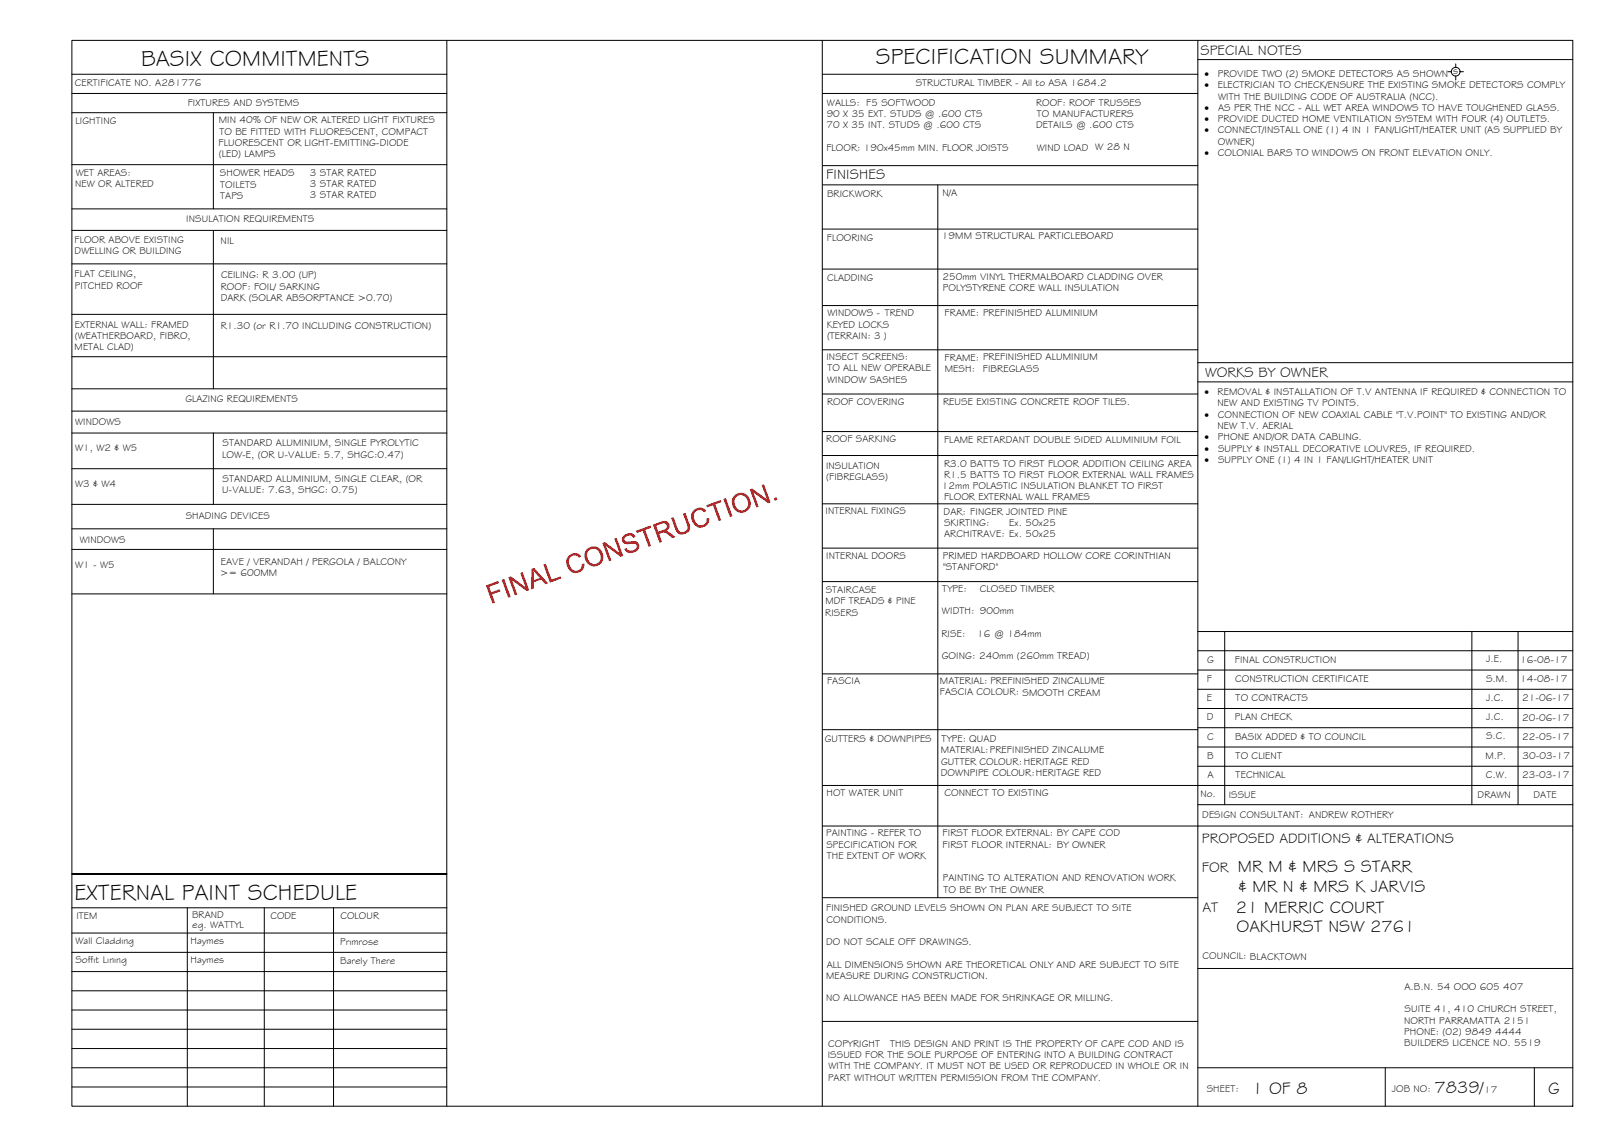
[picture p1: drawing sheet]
<svg xmlns="http://www.w3.org/2000/svg" width="420mm" height="297mm" viewBox="0 0 420 297" stroke-linecap="round" stroke-linejoin="round" font-family="sans-serif">
<defs><g id="words">
<g font-size="5.9">
<text x="36.7" y="17.2">BASIX COMMITMENTS</text>
<text x="227.6" y="16.8">SPECIFICATION SUMMARY</text>
<text x="19.4" y="233.8">EXTERNAL PAINT SCHEDULE</text>
</g>
<g font-size="4.5">
<text x="321.7" y="226.7">MR M &amp; MRS S STARR</text>
<text x="321.8" y="231.7">&amp; MR N &amp; MRS K JARVIS</text>
<text x="321.1" y="237.2">21 MERRIC COURT</text>
<text x="321.3" y="242.2">OAKHURST NSW 2761</text>
<text x="325.3" y="284.2">1 OF 8</text>
<text x="372.7" y="284.1">7839/</text>
<text x="402.3" y="284.2">G</text>
</g>
<g font-size="3.7">
<text x="311.9" y="14.3">SPECIAL NOTES</text>
<text x="214.7" y="46.6">FINISHES</text>
<text x="313.1" y="98.1">WORKS BY OWNER</text>
<text x="312.3" y="219.2">PROPOSED ADDITIONS &amp; ALTERATIONS</text>
<text x="312.3" y="226.5">FOR</text>
<text x="312.4" y="237">AT</text>
</g>
<g font-size="2.6">
<text x="19.5" y="22.5">CERTIFICATE NO. A281776</text>
<text x="237.9" y="22.4">STRUCTURAL TIMBER - All to ASA 1684.2</text>
<text x="313" y="20">·</text>
<text x="313" y="22.9">·</text>
<text x="316.4" y="22.9">ELECTRICIAN TO CHECK/ENSURE THE EXISTING SMOKE DETECTORS COMPLY</text>
<text x="316.4" y="20">PROVIDE TWO (2) SMOKE DETECTORS AS SHOWN</text>
<text x="377.6" y="19.2">s</text>
<text x="48.8" y="27.5">FIXTURES AND SYSTEMS</text>
<text x="214.9" y="27.4">WALLS: F5 SOFTWOOD</text>
<text x="269.2" y="27.4">ROOF: ROOF TRUSSES</text>
<text x="313" y="28.8">·</text>
<text x="316.5" y="28.8">AS PER THE NCC - ALL WET AREA WINDOWS TO HAVE TOUGHENED GLASS.</text>
<text x="316.5" y="25.9">WITH THE BUILDING CODE OF AUSTRALIA (NCC).</text>
<text x="19.6" y="32.2">LIGHTING</text>
<text x="56.8" y="32">MIN 40% OF NEW OR ALTERED LIGHT FIXTURES</text>
<text x="57" y="35">TO BE FITTED WITH FLUORESCENT, COMPACT</text>
<text x="214.8" y="33.3">70 X 35 INT. STUDS @ .600 CTS</text>
<text x="214.8" y="30.4">90 X 35 EXT. STUDS @ .600 CTS</text>
<text x="269.2" y="33.3">DETAILS @ .600 CTS</text>
<text x="269.4" y="30.4">TO MANUFACTURERS</text>
<text x="313" y="31.7">·</text>
<text x="313" y="34.7">·</text>
<text x="316.4" y="31.7">PROVIDE DUCTED HOME VENTILATION SYSTEM WITH FOUR (4) OUTLETS.</text>
<text x="316.5" y="34.7">CONNECT/INSTALL ONE (1) 4 IN 1 FAN/LIGHT/HEATER UNIT (AS SUPPLIED BY</text>
<text x="56.8" y="37.9">FLUORESCENT OR LIGHT-EMITTING-DIODE</text>
<text x="56.9" y="40.8">(LED) LAMPS</text>
<text x="214.7" y="39.2">FLOOR: 190x45mm MIN. FLOOR JOISTS</text>
<text x="269.4" y="39.2">WIND LOAD W 28 N</text>
<text x="313" y="40.5">·</text>
<text x="316.5" y="37.6">OWNER)</text>
<text x="316.5" y="40.5">COLONIAL BARS TO WINDOWS ON FRONT ELEVATION ONLY.</text>
<text x="19.7" y="45.8">WET AREAS:</text>
<text x="57.2" y="45.8">SHOWER HEADS</text>
<text x="80.5" y="45.6">3 STAR RATED</text>
<text x="19.5" y="48.7">NEW OR ALTERED</text>
<text x="57.2" y="48.7">TOILETS</text>
<text x="57.2" y="51.7">TAPS</text>
<text x="80.5" y="48.6">3 STAR RATED</text>
<text x="80.5" y="51.5">3 STAR RATED</text>
<text x="214.9" y="51.2">BRICKWORK</text>
<text x="244.9" y="51">N/A</text>
<text x="48.4" y="57.8">INSULATION REQUIREMENTS</text>
<text x="19.4" y="63.2">FLOOR ABOVE EXISTING</text>
<text x="57.3" y="63.4">NIL</text>
<text x="214.8" y="62.7">FLOORING</text>
<text x="244.8" y="62.2">19MM STRUCTURAL PARTICLEBOARD</text>
<text x="19.4" y="66.1">DWELLING OR BUILDING</text>
<text x="19.4" y="72.1">FLAT CEILING,</text>
<text x="19.4" y="75">PITCHED ROOF</text>
<text x="57.3" y="75.2">ROOF: FOIL/ SARKING</text>
<text x="57.4" y="72.3">CEILING: R 3.00 (UP)</text>
<text x="214.9" y="73.1">CLADDING</text>
<text x="244.9" y="72.8">250mm VINYL THERMALBOARD CLADDING OVER</text>
<text x="245" y="75.7">POLYSTYRENE CORE WALL INSULATION</text>
<text x="57.3" y="78.2">DARK (SOLAR ABSORPTANCE &gt;0.70)</text>
<text x="215" y="82.2">WINDOWS - TREND</text>
<text x="245.5" y="82.2">FRAME: PREFINISHED ALUMINIUM</text>
<text x="19.4" y="85.2">EXTERNAL WALL: FRAMED</text>
<text x="19.4" y="88.1">(WEATHERBOARD, FIBRO,</text>
<text x="57.3" y="85.4">R1.30 (or R1.70 INCLUDING CONSTRUCTION)</text>
<text x="214.8" y="85.1">KEYED LOCKS</text>
<text x="214.9" y="88.1">(TERRAIN: 3 )</text>
<text x="19.4" y="91.1">METAL CLAD)</text>
<text x="214.7" y="93.6">INSECT SCREENS:</text>
<text x="245.5" y="93.7">FRAME: PREFINISHED ALUMINIUM</text>
<text x="214.9" y="99.5">WINDOW SASHES</text>
<text x="215" y="96.5">TO ALL NEW OPERABLE</text>
<text x="245.5" y="96.7">MESH:</text>
<text x="255.4" y="96.6">FIBREGLASS</text>
<text x="48.2" y="104.5">GLAZING REQUIREMENTS</text>
<text x="214.9" y="105.1">ROOF COVERING</text>
<text x="245.1" y="105.2">REUSE EXISTING CONCRETE ROOF TILES.</text>
<text x="313" y="102.7">·</text>
<text x="316.4" y="102.7">REMOVAL &amp; INSTALLATION OF T.V ANTENNA IF REQUIRED &amp; CONNECTION TO</text>
<text x="316.4" y="105.6">NEW AND EXISTING TV POINTS.</text>
<text x="19.5" y="110.4">WINDOWS</text>
<text x="313" y="108.6">·</text>
<text x="316.4" y="111.5">NEW T.V. AERIAL</text>
<text x="316.5" y="108.6">CONNECTION OF NEW COAXIAL CABLE &quot;T.V.POINT&quot; TO EXISTING AND/OR</text>
<text x="19.5" y="117.3">W1, W2 &amp; W5</text>
<text x="57.7" y="118.9">LOW-E, (OR U-VALUE: 5.7, SHGC:0.47)</text>
<text x="57.8" y="116">STANDARD ALUMINIUM, SINGLE PYROLYTIC</text>
<text x="214.7" y="114.9">ROOF SARKING</text>
<text x="245.3" y="115">FLAME RETARDANT DOUBLE SIDED ALUMINIUM FOIL</text>
<text x="313" y="114.4">·</text>
<text x="313" y="117.4">·</text>
<text x="316.4" y="114.4">PHONE AND/OR DATA CABLING.</text>
<text x="316.5" y="117.4">SUPPLY &amp; INSTALL DECORATIVE LOUVRES, IF REQUIRED.</text>
<text x="57.8" y="125.3">STANDARD ALUMINIUM, SINGLE CLEAR, (OR</text>
<text x="214.6" y="121.9">INSULATION</text>
<text x="214.7" y="124.9">(FIBREGLASS)</text>
<text x="245.3" y="121.2">R3.0 BATTS TO FIRST FLOOR ADDITION CEILING AREA</text>
<text x="245.3" y="124.2">R1.5 BATTS TO FIRST FLOOR EXTERNAL WALL FRAMES</text>
<text x="313" y="120.3">·</text>
<text x="316.5" y="120.3">SUPPLY ONE (1) 4 IN 1 FAN/LIGHT/HEATER UNIT</text>
<text x="19.5" y="126.6">W3 &amp; W4</text>
<text x="57.7" y="128.2">U-VALUE: 7.63, SHGC: 0.75)</text>
<text x="244.8" y="127.1">12mm POLASTIC INSULATION BLANKET TO FIRST</text>
<text x="245.3" y="130">FLOOR EXTERNAL WALL FRAMES</text>
<text x="48.3" y="135">SHADING DEVICES</text>
<text x="214.5" y="133.6">INTERNAL FIXINGS</text>
<text x="245.2" y="133.7">DAR: FINGER JOINTED PINE</text>
<text x="245.3" y="136.7">SKIRTING:</text>
<text x="262.3" y="136.7">Ex. 50x25</text>
<text x="20.7" y="141.1">WINDOWS</text>
<text x="245.3" y="139.6">ARCHITRAVE: Ex. 50x25</text>
<text x="19.5" y="147.7">W1 - W5</text>
<text x="57.2" y="149.7">&gt;= 600MM</text>
<text x="57.3" y="146.7">EAVE / VERANDAH / PERGOLA / BALCONY</text>
<text x="214.7" y="145.3">INTERNAL DOORS</text>
<text x="245" y="145.2">PRIMED HARDBOARD HOLLOW CORE CORINTHIAN</text>
<text x="245" y="148.2">&quot;STANFORD&quot;</text>
<text x="214.6" y="154.2">STAIRCASE</text>
<text x="244.8" y="153.7">TYPE:</text>
<text x="254.6" y="153.7">CLOSED TIMBER</text>
<text x="214.4" y="160">RISERS</text>
<text x="214.5" y="157.1">MDF TREADS &amp; PINE</text>
<text x="244.8" y="159.6">WIDTH: 900mm</text>
<text x="244.6" y="165.4">RISE:</text>
<text x="253.9" y="165.4">16 @ 184mm</text>
<text x="244.7" y="171.3">GOING: 240mm (260mm TREAD)</text>
<text x="313.7" y="172.2">G</text>
<text x="320.9" y="172.2">FINAL CONSTRUCTION</text>
<text x="386.2" y="172.1">J.E.</text>
<text x="395" y="172.3">16-08-17</text>
<text x="214.9" y="177.8">FASCIA</text>
<text x="244.2" y="177.8">MATERIAL: PREFINISHED ZINCALUME</text>
<text x="313.6" y="177.2">F</text>
<text x="321" y="177.2">CONSTRUCTION CERTIFICATE</text>
<text x="386.1" y="177.2">S.M.</text>
<text x="395" y="177.3">14-08-17</text>
<text x="244.2" y="180.7">FASCIA COLOUR: SMOOTH CREAM</text>
<text x="313.6" y="182.2">E</text>
<text x="321.1" y="182.2">TO CONTRACTS</text>
<text x="386.2" y="182.2">J.C.</text>
<text x="395.5" y="182.3">21-06-17</text>
<text x="313.6" y="187.2">D</text>
<text x="320.9" y="187.2">PLAN CHECK</text>
<text x="386.2" y="187.1">J.C.</text>
<text x="395.5" y="187.3">20-06-17</text>
<text x="214.3" y="192.7">GUTTERS &amp; DOWNPIPES</text>
<text x="244.5" y="195.8">MATERIAL:PREFINISHED ZINCALUME</text>
<text x="244.7" y="192.9">TYPE: QUAD</text>
<text x="313.7" y="197.2">B</text>
<text x="313.7" y="192.2">C</text>
<text x="320.9" y="192.2">BASIX ADDED &amp; TO COUNCIL</text>
<text x="321.1" y="197.2">TO CLIENT</text>
<text x="386" y="197.1">M.P.</text>
<text x="386.1" y="192.1">S.C.</text>
<text x="395.5" y="192.3">22-05-17</text>
<text x="395.6" y="197.3">30-03-17</text>
<text x="244.5" y="201.7">DOWNPIPE COLOUR:HERITAGE RED</text>
<text x="244.5" y="198.7">GUTTER COLOUR: HERITAGE RED</text>
<text x="313.7" y="202.2">A</text>
<text x="321.1" y="202.2">TECHNICAL</text>
<text x="386.1" y="202.2">C.W.</text>
<text x="395.5" y="202.3">23-03-17</text>
<text x="214.8" y="206.8">HOT WATER UNIT</text>
<text x="245.4" y="207">CONNECT TO EXISTING</text>
<text x="311.9" y="207.1">No.</text>
<text x="319.3" y="207.3">ISSUE</text>
<text x="383.9" y="207.5">DRAWN</text>
<text x="398.5" y="207.4">DATE</text>
<text x="312.4" y="212.6">DESIGN CONSULTANT: ANDREW ROTHERY</text>
<text x="214.7" y="217.3">PAINTING - REFER TO</text>
<text x="214.7" y="220.3">SPECIFICATION FOR</text>
<text x="244.9" y="217.3">FIRST FLOOR EXTERNAL: BY CAPE COD</text>
<text x="244.9" y="220.3">FIRST FLOOR INTERNAL: BY OWNER</text>
<text x="214.8" y="223.2">THE EXTENT OF WORK</text>
<text x="245" y="229">PAINTING TO ALTERATION AND RENOVATION WORK</text>
<text x="245.1" y="232">TO BE BY THE OWNER</text>
<text x="19.8" y="238.9">ITEM</text>
<text x="49.9" y="238.6">BRAND</text>
<text x="70.3" y="238.9">CODE</text>
<text x="88.5" y="238.8">COLOUR</text>
<text x="214.7" y="236.8">FINISHED GROUND LEVELS SHOWN ON PLAN ARE SUBJECT TO SITE</text>
<text x="214.8" y="239.7">CONDITIONS.</text>
<text x="19.6" y="245.4">Wall Cladding</text>
<text x="49.5" y="245.4">Haymes</text>
<text x="50" y="241.1">eg. WATTYL</text>
<text x="88.4" y="245.5">Primrose</text>
<text x="214.7" y="245.6">DO NOT SCALE OFF DRAWINGS.</text>
<text x="19.6" y="250.4">Soffit Lining</text>
<text x="49.5" y="250.4">Haymes</text>
<text x="88.4" y="250.5">Barely There</text>
<text x="214.8" y="251.5">ALL DIMENSIONS SHOWN ARE THEORETICAL ONLY AND ARE SUBJECT TO SITE</text>
<text x="312.5" y="249.3">COUNCIL: BLACKTOWN</text>
<text x="214.7" y="254.4">MEASURE DURING CONSTRUCTION.</text>
<text x="364.9" y="257.3">A.B.N. 54 OOO 605 407</text>
<text x="214.7" y="260.3">NO ALLOWANCE HAS BEEN MADE FOR SHRINKAGE OR MILLING.</text>
<text x="364.9" y="263.1">SUITE 41, 410 CHURCH STREET,</text>
<text x="364.8" y="266">NORTH PARRAMATTA 2151</text>
<text x="364.9" y="269">PHONE: (02) 9849 4444</text>
<text x="215.1" y="274.9">ISSUED FOR THE SOLE PURPOSE OF ENTERING INTO A BUILDING CONTRACT</text>
<text x="215.2" y="272">COPYRIGHT</text>
<text x="231.3" y="272">THIS DESIGN AND PRINT IS THE PROPERTY OF CAPE COD AND IS</text>
<text x="364.9" y="271.9">BUILDERS LICENCE NO. 5519</text>
<text x="215.2" y="280.8">PART WITHOUT WRITTEN PERMISSION FROM THE COMPANY.</text>
<text x="215.3" y="277.9">WITH THE COMPANY. IT MUST NOT BE USED OR REPRODUCED IN WHOLE OR IN</text>
<text x="313.6" y="283.8">SHEET:</text>
<text x="361.7" y="283.9">JOB NO:</text>
<text x="385.6" y="284.1">17</text>
</g>
</g></defs>
<!-- layer: BORDER -->
<g fill="none" stroke="#000" stroke-width=".26">
<path d="M18.7 10.5h390v277h-390zM116.1 10.5v277M213.7 19.3h97.5M213.7 10.5v277M311.2 15.5h97.5M311.2 10.5v277M213.7 24.3h97.5M213.7 59.5h97.5M213.8 48h97.4M213.8 43h97.4M243.7 48v185.3M213.7 79.4h97.5"/>
<path d="M213.7 69.9h97.5M213.7 90.9h97.5M311.2 94.2h97.5M311.2 99.2h97.5M213.7 112.2h97.5M213.7 102.4h97.5M213.7 118.4h97.5M213.7 130.9h97.5M213.7 142.4h97.5M213.7 151.1h97.5M213.7 175.1h97.5M311.2 174.1h97.5"/>
<path d="M311.2 169.1h97.5M311.2 164.1h97.5M311.2 179.1h97.5M318.2 164.1v45M382.4 164.1v45M394.4 164.1v45M213.7 189.6h97.5M311.2 199.1h97.5M311.2 194.1h97.5M311.2 189.1h97.5M311.2 184.1h97.5M213.7 204.1h195"/>
<path d="M213.7 214.7h195M311.2 209.1h97.5M18.7 235.9h97.4M48.7 235.9v51.6M68.7 235.9v51.6M86.7 235.9v51.6M116.1 227.1h-97.4h97.4M213.7 233.3h97.5M18.7 242.5h97.4M18.7 247.5h97.4M18.7 252.5h97.4M18.7 257.5h97.4"/>
<path d="M311.2 251.7h97.5M18.7 277.5h97.4M18.7 262.5h97.4M18.7 267.5h97.4M18.7 272.5h97.4M213.7 265.4h97.5M311.2 277.5h97.5M359.9 277.5v10M398.7 277.5v10M18.7 282.5h97.4"/>
</g>
<!-- layer: BASIX -->
<g fill="none" stroke="#000" stroke-width=".26">
<path d="M18.7 19.3h97.4M18.7 24.3h97.4M18.7 29.3h97.4M55.4 29.3v25M18.7 42.8h97.4M18.7 54.3h97.4M18.7 59.9h97.4M55.4 59.9v41.1M18.7 68.6h97.4M18.7 81.7h97.4M18.7 92.7h97.4M18.7 106.8h97.4"/>
<path d="M18.7 112.5h97.4M18.7 101h97.4M55.4 112.5v18.6M18.7 121.8h97.4M18.7 137.4h97.4M18.7 131.1h97.4M55.4 137.4v16.9M18.7 142.8h97.4M18.7 154.3h97.4"/>
</g>
<!-- layer: SERVICES -->
<g fill="none" stroke="#000" stroke-width=".26">
<path d="M376.2 18.6h.9M378.3 16.6v.9M378.3 19.8v1M379.4 18.6h.9"/>
<circle cx="378.2" cy="18.6" r="1.13"/>
</g>
<!-- layer: Stamp - Final Construction -->
<g fill="#f00">
<path d="M126.3 152.1l3.1-1.1 .2 .5-2.5 1 .5 1.4 2.2-.8 .2 .6-2.2 .8 .8 2.1-.6 .2z"/>
<path d="M130.4 150.7l.6-.3 1.7 4.7-.6 .3z"/>
<path d="M132.1 150l.6-.2 3.8 2.8-1.3-3.7 .6-.2 1.7 4.7-.6 .2-3.8-2.8 1.3 3.7-.6 .2z"/>
<path d="M141.2 146.7l.6-.2 1.5 4.1 2.3-.8 .2 .5-2.9 1.1z"/>
<path d="M147.7 144.5l.7-.5 1-.3 .6 .1 .7 .4 .3 .4-.5 .4-.5-.5-.5-.2-1.1 .4-.5 .6-.1 .9 .7 1.6 1.1 .6 1.1-.4 .4-.6v-.8l.7-.1v1l-.6 .8-.8 .5-1 .1-.7-.1-.7-.6-.6-.9-.3-1.1 .1-.9z"/>
<path d="M156.5 141.1l.7-.2 3.8 2.8-1.4-3.7 .6-.2 1.7 4.7-.6 .2-3.8-2.8 1.3 3.7-.6 .2z"/>
<path d="M162 139.3l1-.6 .9-.1 .7 .2 .5 .7-.5 .3-.4-.5-.6-.1-1.2 .5a.73 .73 0 0 0 .1 1 .73 .73 0 0 0 .9 .1l1.5-.2 .8 .4 .4 .8-.3 1.1-.7 .5-1.1 .3h-.8l-.6-.4-.4-.6 .6-.3 .5 .6 .8 .1 1-.4 .4-.7-.5-.7-2.2 .1-.7-.2-.5-.9z"/>
<path d="M165.3 137.9l3.7-1.3 .2 .6-1.6 .5 1.5 4.2-.6 .2-1.5-4.2-1.5 .6z"/>
<path d="M174.4 134.6l.6-.2 1.5 3.6 .6 .3 .6-.1 .7-.4 .3-.5-1.2-3.8 .6-.2 1.2 3.5v.7l-.3 .6-.6 .4-.8 .4h-.8l-.7-.3-.6-1z"/>
<path d="M180.2 132.7l.7-.5 .9-.3 .9 .2 .6 .5 .2 .2-.6 .3-.8-.6-1.1 .2-.6 .7-.1 1 .7 1.6 1 .5 1.2-.4 .4-.6v-.8h.7l-.1 .9-.6 .9-.7 .4-1.1 .2-.7-.2-.6-.4-.7-1.1-.2-1 .1-.9z"/>
<path d="M183.5 131.3l3.7-1.3 .2 .5-1.5 .6 1.5 4.1-.6 .2-1.5-4.1-1.6 .6z"/>
<path d="M188 129.7l.6-.3 1.7 4.7-.6 .3z"/>
<path d="M194.8 127.2l.7-.2 3.7 2.8-1.3-3.7 .6-.3 1.7 4.7-.6 .3-3.8-2.8 1.3 3.7-.6 .2z"/>
<path d="M201.1 129.5l.6-.3 .3 .7-.7 .2z"/>
<path d="M138.1 147.8l.7-.2 3.6 4-.7 .2-1.1-1.2-1.9 .7v1.6l-.7 .3zM138.6 148.2l.1 2.6 1.6-.6z"/>
<path d="M152.4 142.8l.8-.5 .9-.3 1.1 .2 .7 .5 .5 .7 .4 1.2-.1 .7-.5 1-.9 .7-.8 .2-.9-.2-.7-.4-.7-.8-.3-1.2v-.9zM153 143l-.3 .6-.2 .8 .6 1.5 1.1 .7 1.3-.4 .4-.5 .2-.7-.5-1.7-.6-.5-.5-.2h-.7z"/>
<path d="M169.7 136.3l2.7-.9 .9 .1 .5 .6 .2 .8-.3 .7-.7 .4 .8 .3 1.7 1.2-.8 .3-2.1-1.4-1.4 .3 .8 2.1-.6 .2zM170.5 136.6l.5 1.6 1.9-.7 .4-.6-.1-.6-.5-.3z"/>
<path d="M190.8 128.8l.7-.5 1.4-.2 .8 .3 .6 .5 .5 .8 .3 1-.3 1.2-.5 .7-.8 .5-.9 .2-.8-.2-.8-.6-.6-.8-.2-1 .1-1.2zM191.3 129.1l-.3 .5-.2 .9 .6 1.5 1.1 .7 1.2-.3 .4-.4 .3-.8-.2-1.1-.4-.8-.5-.4-.7-.3-.7 .1z"/>
</g>
<use href="#words"/>
</svg>
